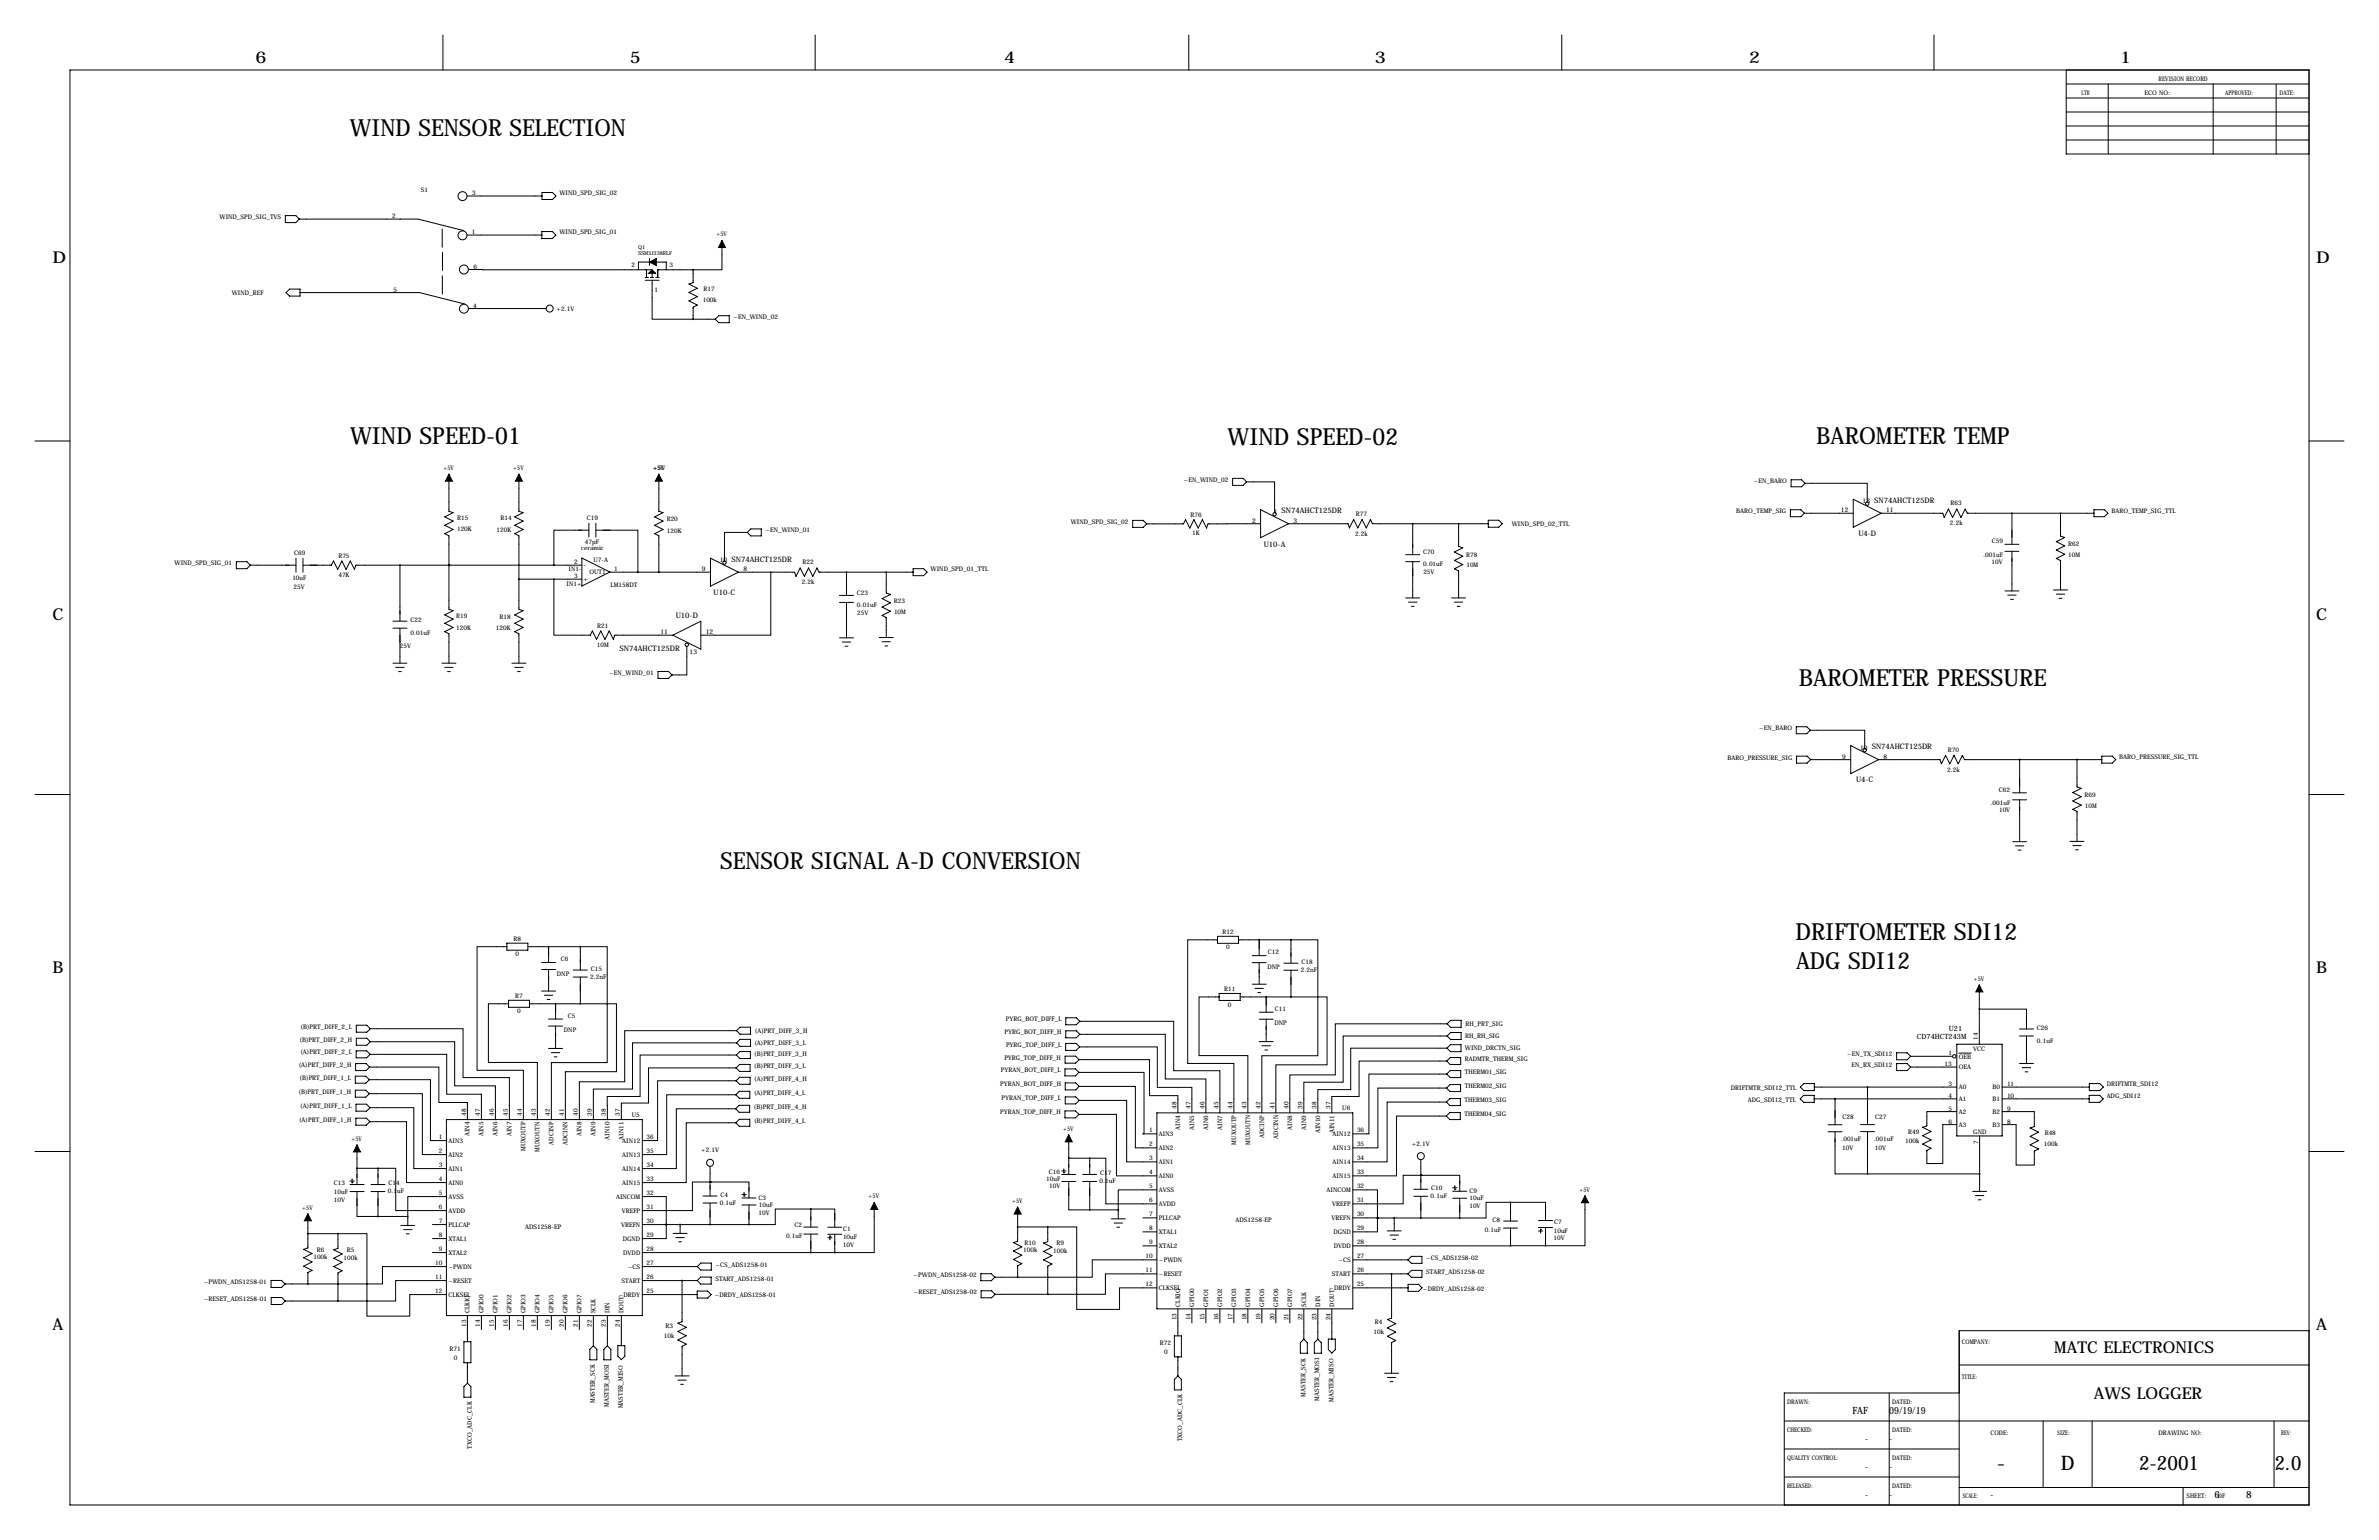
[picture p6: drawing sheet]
<svg xmlns="http://www.w3.org/2000/svg" width="864mm" height="559mm" viewBox="0 0 864 559" stroke-linecap="round" stroke-linejoin="round" font-family="sans-serif">
<defs><g id="words">
<g font-size="8.6">
<text x="127.1" y="49.5">WIND SENSOR SELECTION</text>
<text x="127.1" y="160.9">WIND SPEED-01</text>
<text x="445.6" y="161.5">WIND SPEED-02</text>
<text x="659.3" y="160.9">BAROMETER TEMP</text>
<text x="653" y="248.9">BAROMETER PRESSURE</text>
<text x="261.4" y="315.5">SENSOR SIGNAL A-D CONVERSION</text>
<text x="651.8" y="341">DRIFTOMETER SDI12</text>
<text x="652" y="351.7">ADG SDI12</text>
</g>
<g font-size="7.3">
<text x="724.9" y="533.4">-</text>
<text x="748.1" y="533.4">D</text>
<text x="776.5" y="533.4">2-2001</text>
<text x="825.7" y="533.4">2.0</text>
</g>
<g font-size="5.9">
<text x="92.7" y="22.9">6</text>
<text x="228.6" y="22.9">5</text>
<text x="364.5" y="22.9">4</text>
<text x="499.1" y="22.9">3</text>
<text x="635" y="22.9">2</text>
<text x="769.6" y="22.9">1</text>
<text x="19" y="95.2">D</text>
<text x="840.7" y="95.2">D</text>
<text x="19" y="224.8">C</text>
<text x="840.7" y="224.8">C</text>
<text x="19" y="353.1">B</text>
<text x="840.7" y="353.1">B</text>
<text x="19" y="482.6">A</text>
<text x="840.7" y="482.6">A</text>
<text x="745.6" y="491">MATC ELECTRONICS</text>
<text x="760.1" y="507.5">AWS LOGGER</text>
</g>
<g font-size="3.6">
<text x="672.4" y="513.1">FAF</text>
<text x="685.8" y="513.1">09/19/19</text>
<text x="677.1" y="523.2">-</text>
<text x="685.8" y="523.2">-</text>
<text x="677.1" y="533.4">-</text>
<text x="685.8" y="533.4">-</text>
<text x="677.1" y="543.6">-</text>
<text x="685.8" y="543.6">-</text>
<text x="722.6" y="543.6">-</text>
<text x="803.9" y="543.6">6</text>
<text x="815.3" y="543.6">8</text>
</g>
<g font-size="2.7">
<text x="680.4" y="182.4">SN74AHCT125DR</text>
<text x="465.2" y="186.2">SN74AHCT125DR</text>
<text x="674.6" y="194.5">U4-D</text>
<text x="265.5" y="203.8">SN74AHCT125DR</text>
<text x="458.7" y="198.3">U10-A</text>
<text x="259.1" y="215.9">U10-C</text>
<text x="245.3" y="224.1">U10-D</text>
<text x="224.9" y="236.2">SN74AHCT125DR</text>
<text x="679.4" y="271.8">SN74AHCT125DR</text>
<text x="673.8" y="283.9">U4-C</text>
</g>
<g font-size="2.6">
<text x="695.9" y="377">CD74HCT243M</text>
<text x="707.5" y="373.9">U21</text>
</g>
<g font-size="2.4">
<text x="668.3" y="185.9">12</text>
<text x="676.1" y="182.6">13</text>
<text x="684.7" y="185.9">11</text>
<text x="454.5" y="189.7">2</text>
<text x="462.4" y="186.4">1</text>
<text x="469.5" y="189.7">3</text>
<text x="261.3" y="203.9">10</text>
<text x="254.8" y="207.3">9</text>
<text x="269.8" y="207.3">8</text>
<text x="239.8" y="230.1">11</text>
<text x="256.2" y="230.1">12</text>
<text x="250.3" y="237.5">13</text>
<text x="668.7" y="275.3">9</text>
<text x="675.2" y="272">10</text>
<text x="683.8" y="275.3">8</text>
</g>
<g font-size="2.3">
<text x="783.6" y="29.2">REVISION RECORD</text>
<text x="755.6" y="34.3">LTR</text>
<text x="778.5" y="34.3">ECO NO:</text>
<text x="807.7" y="34.3">APPROVED:</text>
<text x="827.5" y="34.3">DATE:</text>
<text x="152.8" y="69.6">S1</text>
<text x="171.3" y="70.8">3</text>
<text x="203.1" y="70.9">WIND_SPD_SIG_02</text>
<text x="79.7" y="79.5">WIND_SPD_SIG_TVS</text>
<text x="142.3" y="79.1">2</text>
<text x="171.3" y="84.9">1</text>
<text x="203" y="85">WIND_SPD_SIG_01</text>
<text x="260" y="85.8">+5V</text>
<text x="171.9" y="97.4">6</text>
<text x="229.3" y="96.9">2</text>
<text x="243" y="97">3</text>
<text x="84.1" y="107">WIND_REF</text>
<text x="142.8" y="105.8">5</text>
<text x="237.5" y="105.8">1</text>
<text x="255.4" y="105.6">R17</text>
<text x="171.8" y="111.6">4</text>
<text x="202" y="112.9">+2.1V</text>
<text x="255.1" y="109.6">100k</text>
<text x="266.2" y="115.8">~EN_WIND_02</text>
<text x="160.9" y="170.5">+5V</text>
<text x="186.3" y="170.5">+5V</text>
<text x="237.1" y="170.6">+5V</text>
<text x="429.7" y="174.9">~EN_WIND_02</text>
<text x="636.7" y="175.4">~EN_BARO</text>
<text x="708.1" y="183.3">R63</text>
<text x="766.5" y="186">BARO_TEMP_SIG_TTL</text>
<text x="166" y="188.9">R15</text>
<text x="181.7" y="188.9">R14</text>
<text x="213.1" y="188.6">C19</text>
<text x="242" y="189.1">R20</text>
<text x="388.7" y="190.1">WIND_SPD_SIG_02</text>
<text x="432.2" y="187.6">R76</text>
<text x="492.2" y="187.1">R77</text>
<text x="548.8" y="191">WIND_SPD_02_TTL</text>
<text x="630.3" y="186.2">BARO_TEMP_SIG</text>
<text x="707.8" y="190.6">2.2k</text>
<text x="165.9" y="192.8">120K</text>
<text x="180.3" y="192.9">120K</text>
<text x="212.3" y="197.5">47pF</text>
<text x="242.1" y="193.5">120K</text>
<text x="277.9" y="193.2">~EN_WIND_01</text>
<text x="432.8" y="194.2">1K</text>
<text x="491.9" y="194.4">2.2k</text>
<text x="723.1" y="197.1">C59</text>
<text x="106.8" y="201.3">C69</text>
<text x="122.8" y="202.5">R75</text>
<text x="211" y="199.6">ceramic</text>
<text x="215.5" y="203.8">U7-A</text>
<text x="516.6" y="201.1">C70</text>
<text x="532.2" y="202">R78</text>
<text x="719.9" y="202">.001uF</text>
<text x="750.7" y="198.2">R62</text>
<text x="750.8" y="202.1">10M</text>
<text x="63.3" y="205.1">WIND_SPD_SIG_01</text>
<text x="122.8" y="209.2">47K</text>
<text x="206.4" y="207.2">IN1-</text>
<text x="208.4" y="204.6">2</text>
<text x="208.4" y="209.7">3</text>
<text x="211.7" y="205.8">-</text>
<text x="214" y="208.4">OUT1</text>
<text x="222.9" y="207.1">1</text>
<text x="291.3" y="204.7">R22</text>
<text x="337.8" y="207.4">WIND_SPD_01_TTL</text>
<text x="516.6" y="205.5">0.01uF</text>
<text x="516.7" y="208.2">25V</text>
<text x="532.3" y="205.9">10M</text>
<text x="722.9" y="204.8">10V</text>
<text x="106.1" y="210.5">10uF</text>
<text x="106.5" y="213.6">25V</text>
<text x="205.6" y="212.7">IN1+</text>
<text x="211.7" y="210.9">+</text>
<text x="221.6" y="213">LM158DT</text>
<text x="291" y="212">2.2k</text>
<text x="311" y="215.9">C23</text>
<text x="311.1" y="220.3">0.01uF</text>
<text x="324.5" y="218.9">R23</text>
<text x="149" y="225.7">C22</text>
<text x="165.6" y="224.4">R19</text>
<text x="181.3" y="224.6">R18</text>
<text x="216.8" y="227.9">R21</text>
<text x="311.1" y="223">25V</text>
<text x="324.5" y="222.8">10M</text>
<text x="149" y="230.6">0.01uF</text>
<text x="165.6" y="228.5">120K</text>
<text x="180" y="228.6">120K</text>
<text x="145.2" y="235.1">25V</text>
<text x="216.7" y="234.6">10M</text>
<text x="221.1" y="244.9">~EN_WIND_01</text>
<text x="638.6" y="265">~EN_BARO</text>
<text x="627.1" y="275.6">BARO_PRESSURE_SIG</text>
<text x="707.1" y="272.7">R70</text>
<text x="769.3" y="275.4">BARO_PRESSURE_SIG_TTL</text>
<text x="706.8" y="280">2.2k</text>
<text x="725.6" y="287.4">C62</text>
<text x="722.5" y="292">.001uF</text>
<text x="756.7" y="289.2">R69</text>
<text x="756.8" y="293.2">10M</text>
<text x="725.7" y="294.8">10V</text>
<text x="186.4" y="341.5">R8</text>
<text x="443.7" y="339">R12</text>
<text x="187.1" y="347">0</text>
<text x="445.1" y="344.5">0</text>
<text x="460.2" y="346.3">C12</text>
<text x="203.6" y="348.8">C6</text>
<text x="214.5" y="352.2">C15</text>
<text x="460.1" y="351.5">DNP</text>
<text x="472.2" y="352.6">2.2nF</text>
<text x="472.4" y="349.8">C18</text>
<text x="202.2" y="354">DNP</text>
<text x="214.2" y="355.1">2.2nF</text>
<text x="444.3" y="359.7">R11</text>
<text x="716.5" y="355.9">+5V</text>
<text x="187" y="362.2">R7</text>
<text x="445.7" y="365.2">0</text>
<text x="187.8" y="367.7">0</text>
<text x="206.1" y="369.4">C5</text>
<text x="365.1" y="370.6">PYRG_BOT_DIFF_L</text>
<text x="462.8" y="366.9">C11</text>
<text x="109.1" y="373.3">(B)PRT_DIFF_2_L</text>
<text x="204.7" y="374.5">DNP</text>
<text x="274" y="374.7">(A)PRT_DIFF_3_H</text>
<text x="364.7" y="375.3">PYRG_BOT_DIFF_H</text>
<text x="462.7" y="372.1">DNP</text>
<text x="531.8" y="376.6">RH_RH_SIG</text>
<text x="532" y="372.2">RH_PRT_SIG</text>
<text x="718" y="377.4" transform="rotate(-90 718 377.4)">14</text>
<text x="739.4" y="373.6">C26</text>
<text x="108.7" y="378">(B)PRT_DIFF_2_H</text>
<text x="109.1" y="382.6">(A)PRT_DIFF_2_L</text>
<text x="273.8" y="383.3">(B)PRT_DIFF_3_H</text>
<text x="273.9" y="379.1">(A)PRT_DIFF_3_L</text>
<text x="365.2" y="379.9">PYRG_TOP_DIFF_L</text>
<text x="531.8" y="380.8">WIND_DRCTN_SIG</text>
<text x="670.5" y="383.3">~EN_TX_SDI12</text>
<text x="707.3" y="382.9">1</text>
<text x="716.3" y="381.2">VCC</text>
<text x="739.4" y="378.5">0.1uF</text>
<text x="108.5" y="387.2">(A)PRT_DIFF_2_H</text>
<text x="273.8" y="387.5">(B)PRT_DIFF_3_L</text>
<text x="363.4" y="389.1">PYRAN_BOT_DIFF_L</text>
<text x="364.6" y="384.5">PYRG_TOP_DIFF_H</text>
<text x="531.8" y="389.7">THERM01_SIG</text>
<text x="531.8" y="385">RADMTR_THERM_SIG</text>
<text x="672.1" y="387.2">EN_RX_SDI12</text>
<text x="705.9" y="386.8">13</text>
<text x="711" y="388">OEA</text>
<text x="711.1" y="384.1">OEB</text>
<text x="108.8" y="391.8">(B)PRT_DIFF_1_L</text>
<text x="273.8" y="392.2">(A)PRT_DIFF_4_H</text>
<text x="363.1" y="394.2">PYRAN_BOT_DIFF_H</text>
<text x="531.7" y="394.8">THERM02_SIG</text>
<text x="628.3" y="395.4">DRIFTMTR_SDI12_TTL</text>
<text x="707.3" y="394.1">3</text>
<text x="711.1" y="395.3">A0</text>
<text x="723.3" y="395.3">B0</text>
<text x="728.6" y="394.1">11</text>
<text x="764.8" y="394.2">DRIFTMTR_SDI12</text>
<text x="108.4" y="396.8">(B)PRT_DIFF_1_H</text>
<text x="109" y="401.9">(A)PRT_DIFF_1_L</text>
<text x="273.7" y="397.3">(A)PRT_DIFF_4_L</text>
<text x="363.6" y="399.3">PYRAN_TOP_DIFF_L</text>
<text x="531.7" y="399.9">THERM03_SIG</text>
<text x="634.5" y="399.7">ADG_SDI12_TTL</text>
<text x="707.3" y="398.4">4</text>
<text x="711.1" y="399.5">A1</text>
<text x="723.3" y="399.5">B1</text>
<text x="728.6" y="398.4">10</text>
<text x="764.7" y="398.5">ADG_SDI12</text>
<text x="108.6" y="407">(A)PRT_DIFF_1_H</text>
<text x="169.2" y="404.8" transform="rotate(-90 169.2 404.8)">48</text>
<text x="174.2" y="404.8" transform="rotate(-90 174.2 404.8)">47</text>
<text x="179.3" y="404.8" transform="rotate(-90 179.3 404.8)">46</text>
<text x="184.4" y="404.8" transform="rotate(-90 184.4 404.8)">45</text>
<text x="189.5" y="404.8" transform="rotate(-90 189.5 404.8)">44</text>
<text x="194.6" y="404.8" transform="rotate(-90 194.6 404.8)">43</text>
<text x="199.6" y="404.8" transform="rotate(-90 199.6 404.8)">42</text>
<text x="204.7" y="404.8" transform="rotate(-90 204.7 404.8)">41</text>
<text x="209.8" y="404.8" transform="rotate(-90 209.8 404.8)">40</text>
<text x="214.9" y="404.8" transform="rotate(-90 214.9 404.8)">39</text>
<text x="220" y="404.8" transform="rotate(-90 220 404.8)">38</text>
<text x="225" y="404.8" transform="rotate(-90 225 404.8)">37</text>
<text x="229.4" y="405.2">U5</text>
<text x="273.7" y="402.3">(B)PRT_DIFF_4_H</text>
<text x="273.7" y="407.4">(B)PRT_DIFF_4_L</text>
<text x="363.1" y="404.4">PYRAN_TOP_DIFF_H</text>
<text x="427.1" y="402.3" transform="rotate(-90 427.1 402.3)">48</text>
<text x="432.2" y="402.3" transform="rotate(-90 432.2 402.3)">47</text>
<text x="437.2" y="402.3" transform="rotate(-90 437.2 402.3)">46</text>
<text x="442.3" y="402.3" transform="rotate(-90 442.3 402.3)">45</text>
<text x="447.4" y="402.3" transform="rotate(-90 447.4 402.3)">44</text>
<text x="452.5" y="402.3" transform="rotate(-90 452.5 402.3)">43</text>
<text x="457.6" y="402.3" transform="rotate(-90 457.6 402.3)">42</text>
<text x="462.6" y="402.3" transform="rotate(-90 462.6 402.3)">41</text>
<text x="467.7" y="402.3" transform="rotate(-90 467.7 402.3)">40</text>
<text x="472.8" y="402.3" transform="rotate(-90 472.8 402.3)">39</text>
<text x="477.9" y="402.3" transform="rotate(-90 477.9 402.3)">38</text>
<text x="483" y="402.3" transform="rotate(-90 483 402.3)">37</text>
<text x="487.3" y="402.7">U6</text>
<text x="531.6" y="405">THERM04_SIG</text>
<text x="668.9" y="405.9">C28</text>
<text x="680.7" y="405.9">C27</text>
<text x="707.3" y="403">5</text>
<text x="707.3" y="407.7">6</text>
<text x="711.1" y="404.2">A2</text>
<text x="723.3" y="404.2">B2</text>
<text x="728.6" y="403">9</text>
<text x="728.6" y="407.7">8</text>
<text x="127.6" y="413.9">+5V</text>
<text x="159.3" y="413.4">1</text>
<text x="170.5" y="412.3" transform="rotate(-90 170.5 412.3)">AIN4</text>
<text x="175.6" y="412.3" transform="rotate(-90 175.6 412.3)">AIN5</text>
<text x="180.6" y="412.3" transform="rotate(-90 180.6 412.3)">AIN6</text>
<text x="185.7" y="412.3" transform="rotate(-90 185.7 412.3)">AIN7</text>
<text x="211.1" y="412.3" transform="rotate(-90 211.1 412.3)">AIN8</text>
<text x="216.2" y="412.3" transform="rotate(-90 216.2 412.3)">AIN9</text>
<text x="221.3" y="413.6" transform="rotate(-90 221.3 413.6)">AIN10</text>
<text x="226.4" y="413.6" transform="rotate(-90 226.4 413.6)">AIN11</text>
<text x="234.7" y="413.4">36</text>
<text x="385.9" y="410.3">+5V</text>
<text x="417.2" y="410.9">1</text>
<text x="420.7" y="412.2">AIN3</text>
<text x="428.4" y="409.9" transform="rotate(-90 428.4 409.9)">AIN4</text>
<text x="433.5" y="409.9" transform="rotate(-90 433.5 409.9)">AIN5</text>
<text x="438.5" y="409.9" transform="rotate(-90 438.5 409.9)">AIN6</text>
<text x="443.6" y="409.9" transform="rotate(-90 443.6 409.9)">AIN7</text>
<text x="458.9" y="412.9" transform="rotate(-90 458.9 412.9)">ADCINP</text>
<text x="463.9" y="413.2" transform="rotate(-90 463.9 413.2)">ADCINN</text>
<text x="469" y="409.9" transform="rotate(-90 469 409.9)">AIN8</text>
<text x="474.1" y="409.9" transform="rotate(-90 474.1 409.9)">AIN9</text>
<text x="479.2" y="411.2" transform="rotate(-90 479.2 411.2)">AIN10</text>
<text x="483.8" y="412.2">AIN12</text>
<text x="484.3" y="411.2" transform="rotate(-90 484.3 411.2)">AIN11</text>
<text x="492.6" y="410.9">36</text>
<text x="668.4" y="413.9">.001uF</text>
<text x="680.2" y="413.9">.001uF</text>
<text x="692.7" y="411.3">R49</text>
<text x="711.1" y="408.9">A3</text>
<text x="716.3" y="411.5">GND</text>
<text x="723.3" y="408.9">B3</text>
<text x="742.2" y="411.8">R48</text>
<text x="159.3" y="418.4">2</text>
<text x="162.8" y="414.7">AIN3</text>
<text x="162.8" y="419.8">AIN2</text>
<text x="190.8" y="417.7" transform="rotate(-90 190.8 417.7)">MUXOUTP</text>
<text x="195.9" y="418" transform="rotate(-90 195.9 418)">MUXOUTN</text>
<text x="201" y="415.3" transform="rotate(-90 201 415.3)">ADCINP</text>
<text x="206" y="415.6" transform="rotate(-90 206 415.6)">ADCINN</text>
<text x="225.9" y="414.7">AIN12</text>
<text x="225.9" y="419.8">AIN13</text>
<text x="234.7" y="418.4">35</text>
<text x="254.5" y="418.1">+2.1V</text>
<text x="417.2" y="416">2</text>
<text x="420.7" y="417.3">AIN2</text>
<text x="448.7" y="415.3" transform="rotate(-90 448.7 415.3)">MUXOUTP</text>
<text x="453.8" y="415.5" transform="rotate(-90 453.8 415.5)">MUXOUTN</text>
<text x="483.8" y="417.3">AIN13</text>
<text x="492.6" y="416">35</text>
<text x="512.5" y="415.7">+2.1V</text>
<text x="668.8" y="417.2">10V</text>
<text x="680.6" y="417.1">10V</text>
<text x="691.6" y="414.9">100k</text>
<text x="718.1" y="415" transform="rotate(-90 718.1 415)">7</text>
<text x="742" y="415.8">100k</text>
<text x="159.3" y="423.5">3</text>
<text x="162.8" y="424.8">AIN1</text>
<text x="225.9" y="424.8">AIN14</text>
<text x="234.7" y="423.5">34</text>
<text x="417.2" y="421.1">3</text>
<text x="420.7" y="422.4">AIN1</text>
<text x="483.8" y="422.4">AIN14</text>
<text x="492.6" y="421.1">34</text>
<text x="121.2" y="429.8">C13</text>
<text x="141" y="430.1">C14</text>
<text x="159.3" y="428.6">4</text>
<text x="162.8" y="429.9">AIN0</text>
<text x="225.9" y="429.9">AIN15</text>
<text x="234.7" y="428.6">33</text>
<text x="379.8" y="428.4">10uF</text>
<text x="380.8" y="426">C16</text>
<text x="380.9" y="431">10V</text>
<text x="399.1" y="429.3">0.1uF</text>
<text x="399.4" y="426.4">C17</text>
<text x="417.2" y="426.2">4</text>
<text x="417.2" y="431.2">5</text>
<text x="420.7" y="427.5">AIN0</text>
<text x="483.8" y="427.5">AIN15</text>
<text x="492.6" y="426.2">33</text>
<text x="492.6" y="431.2">32</text>
<text x="519.6" y="431.8">C10</text>
<text x="121.2" y="433.2">10uF</text>
<text x="121.2" y="436.3">10V</text>
<text x="140.8" y="433">0.1uF</text>
<text x="159.3" y="433.7">5</text>
<text x="162.8" y="435">AVSS</text>
<text x="223.6" y="435">AINCOM</text>
<text x="234.7" y="433.7">32</text>
<text x="261.3" y="437.1">0.1uF</text>
<text x="261.6" y="434.2">C4</text>
<text x="275.4" y="435.5">C3</text>
<text x="275.5" y="437.9">10uF</text>
<text x="315.3" y="434.8">+5V</text>
<text x="367.4" y="436.5">+5V</text>
<text x="417.2" y="436.3">6</text>
<text x="420.7" y="432.6">AVSS</text>
<text x="420.7" y="437.6">AVDD</text>
<text x="481.5" y="432.6">AINCOM</text>
<text x="483.6" y="437.6">VREFP</text>
<text x="492.6" y="436.3">31</text>
<text x="519.3" y="434.7">0.1uF</text>
<text x="533.4" y="433">C9</text>
<text x="533.5" y="435.4">10uF</text>
<text x="573.3" y="432.4">+5V</text>
<text x="109.7" y="438.9">+5V</text>
<text x="159.3" y="438.8">6</text>
<text x="159.3" y="443.8">7</text>
<text x="162.8" y="440.1">AVDD</text>
<text x="225.7" y="440.1">VREFP</text>
<text x="234.7" y="438.8">31</text>
<text x="234.7" y="443.8">30</text>
<text x="275.4" y="440.8">10V</text>
<text x="417.2" y="441.4">7</text>
<text x="420.7" y="442.7">PLLCAP</text>
<text x="448.5" y="443.5">ADS1258-EP</text>
<text x="483.4" y="442.7">VREFN</text>
<text x="492.6" y="441.4">30</text>
<text x="533.4" y="438.3">10V</text>
<text x="541.8" y="443.3">C8</text>
<text x="159.3" y="448.9">8</text>
<text x="162.8" y="445.2">PLLCAP</text>
<text x="190.6" y="445.9">ADS1258-EP</text>
<text x="225.5" y="445.2">VREFN</text>
<text x="234.7" y="448.9">29</text>
<text x="285.4" y="449.1">0.1uF</text>
<text x="288.4" y="445.1">C2</text>
<text x="306" y="449.7">10uF</text>
<text x="306.1" y="446.5">C1</text>
<text x="417.2" y="446.5">8</text>
<text x="420.7" y="447.8">XTAL1</text>
<text x="484" y="447.8">DGND</text>
<text x="492.6" y="446.5">29</text>
<text x="539" y="447.1">0.1uF</text>
<text x="564" y="450">10V</text>
<text x="564" y="447.2">10uF</text>
<text x="564.1" y="444.1">C7</text>
<text x="115" y="454.2">R6</text>
<text x="125.9" y="454.3">R5</text>
<text x="159.3" y="454">9</text>
<text x="162.8" y="450.2">XTAL1</text>
<text x="162.8" y="455.3">XTAL2</text>
<text x="226.1" y="450.2">DGND</text>
<text x="226.3" y="455.3">DVDD</text>
<text x="234.7" y="454">28</text>
<text x="306" y="452.4">10V</text>
<text x="371.4" y="454.5">100k</text>
<text x="372" y="451.8">R10</text>
<text x="382.3" y="454.6">100k</text>
<text x="383.5" y="451.9">R9</text>
<text x="417.2" y="451.6">9</text>
<text x="420.7" y="452.9">XTAL2</text>
<text x="484.2" y="452.9">DVDD</text>
<text x="492.6" y="451.6">28</text>
<text x="113.8" y="456.9">100k</text>
<text x="124.7" y="457">100k</text>
<text x="157.9" y="459.1">10</text>
<text x="162.8" y="460.4">~PWDN</text>
<text x="227.9" y="460.4">~CS</text>
<text x="234.7" y="459.1">27</text>
<text x="259.7" y="459.6">~CS_ADS1258-01</text>
<text x="415.8" y="456.6">10</text>
<text x="415.8" y="461.7">11</text>
<text x="420.7" y="458">~PWDN</text>
<text x="485.9" y="458">~CS</text>
<text x="492.6" y="456.6">27</text>
<text x="492.6" y="461.7">26</text>
<text x="517.7" y="457.1">~CS_ADS1258-02</text>
<text x="74" y="465.9">~PWDN_ADS1258-01</text>
<text x="157.9" y="464.2">11</text>
<text x="162.8" y="465.5">~RESET</text>
<text x="225.6" y="465.5">START</text>
<text x="234.7" y="464.2">26</text>
<text x="259.7" y="464.7">START_ADS1258-01</text>
<text x="331.6" y="463.4">~PWDN_ADS1258-02</text>
<text x="415.8" y="466.8">12</text>
<text x="420.7" y="463">~RESET</text>
<text x="483.5" y="463">START</text>
<text x="492.6" y="466.8">25</text>
<text x="517.7" y="462.2">START_ADS1258-02</text>
<text x="74" y="472.1">~RESET_ADS1258-01</text>
<text x="157.9" y="469.2">12</text>
<text x="162.8" y="470.6">CLKSEL</text>
<text x="224.6" y="470.6">~DRDY</text>
<text x="234.7" y="469.2">25</text>
<text x="259.4" y="470.7">~DRDY_ADS1258-01</text>
<text x="331.7" y="469.6">~RESET_ADS1258-02</text>
<text x="420.7" y="468.1">CLKSEL</text>
<text x="482.5" y="468.1">~DRDY</text>
<text x="516.6" y="468.4">~DRDY_ADS1258-02</text>
<text x="170.5" y="476.6" transform="rotate(-90 170.5 476.6)">CLKIO</text>
<text x="175.6" y="476.6" transform="rotate(-90 175.6 476.6)">GPIO0</text>
<text x="180.6" y="476.6" transform="rotate(-90 180.6 476.6)">GPIO1</text>
<text x="185.7" y="476.6" transform="rotate(-90 185.7 476.6)">GPIO2</text>
<text x="190.8" y="476.6" transform="rotate(-90 190.8 476.6)">GPIO3</text>
<text x="195.9" y="476.6" transform="rotate(-90 195.9 476.6)">GPIO4</text>
<text x="201" y="476.6" transform="rotate(-90 201 476.6)">GPIO5</text>
<text x="206" y="476.6" transform="rotate(-90 206 476.6)">GPIO6</text>
<text x="211.1" y="476.6" transform="rotate(-90 211.1 476.6)">GPIO7</text>
<text x="216.2" y="476.6" transform="rotate(-90 216.2 476.6)">SCLK</text>
<text x="221.3" y="476.6" transform="rotate(-90 221.3 476.6)">DIN</text>
<text x="226.4" y="476.6" transform="rotate(-90 226.4 476.6)">DOUT</text>
<text x="427.1" y="479" transform="rotate(-90 427.1 479)">13</text>
<text x="428.4" y="474.2" transform="rotate(-90 428.4 474.2)">CLKIO</text>
<text x="432.2" y="479" transform="rotate(-90 432.2 479)">14</text>
<text x="433.5" y="474.2" transform="rotate(-90 433.5 474.2)">GPIO0</text>
<text x="437.2" y="479" transform="rotate(-90 437.2 479)">15</text>
<text x="438.5" y="474.2" transform="rotate(-90 438.5 474.2)">GPIO1</text>
<text x="442.3" y="479" transform="rotate(-90 442.3 479)">16</text>
<text x="443.6" y="474.2" transform="rotate(-90 443.6 474.2)">GPIO2</text>
<text x="447.4" y="479" transform="rotate(-90 447.4 479)">17</text>
<text x="448.7" y="474.2" transform="rotate(-90 448.7 474.2)">GPIO3</text>
<text x="452.5" y="479" transform="rotate(-90 452.5 479)">18</text>
<text x="453.8" y="474.2" transform="rotate(-90 453.8 474.2)">GPIO4</text>
<text x="457.6" y="479" transform="rotate(-90 457.6 479)">19</text>
<text x="458.9" y="474.2" transform="rotate(-90 458.9 474.2)">GPIO5</text>
<text x="462.6" y="479" transform="rotate(-90 462.6 479)">20</text>
<text x="463.9" y="474.2" transform="rotate(-90 463.9 474.2)">GPIO6</text>
<text x="467.7" y="479" transform="rotate(-90 467.7 479)">21</text>
<text x="469" y="474.2" transform="rotate(-90 469 474.2)">GPIO7</text>
<text x="472.8" y="479" transform="rotate(-90 472.8 479)">22</text>
<text x="474.1" y="474.2" transform="rotate(-90 474.1 474.2)">SCLK</text>
<text x="477.9" y="479" transform="rotate(-90 477.9 479)">23</text>
<text x="479.2" y="474.2" transform="rotate(-90 479.2 474.2)">DIN</text>
<text x="483" y="479" transform="rotate(-90 483 479)">24</text>
<text x="484.3" y="474.2" transform="rotate(-90 484.3 474.2)">DOUT</text>
<text x="169.2" y="481.5" transform="rotate(-90 169.2 481.5)">13</text>
<text x="174.2" y="481.5" transform="rotate(-90 174.2 481.5)">14</text>
<text x="179.3" y="481.5" transform="rotate(-90 179.3 481.5)">15</text>
<text x="184.4" y="481.5" transform="rotate(-90 184.4 481.5)">16</text>
<text x="189.5" y="481.5" transform="rotate(-90 189.5 481.5)">17</text>
<text x="194.6" y="481.5" transform="rotate(-90 194.6 481.5)">18</text>
<text x="199.6" y="481.5" transform="rotate(-90 199.6 481.5)">19</text>
<text x="204.7" y="481.5" transform="rotate(-90 204.7 481.5)">20</text>
<text x="209.8" y="481.5" transform="rotate(-90 209.8 481.5)">21</text>
<text x="214.9" y="481.5" transform="rotate(-90 214.9 481.5)">22</text>
<text x="220" y="481.5" transform="rotate(-90 220 481.5)">23</text>
<text x="225" y="481.5" transform="rotate(-90 225 481.5)">24</text>
<text x="241" y="485.4">10k</text>
<text x="241.6" y="481.8">R3</text>
<text x="498.6" y="484.1">10k</text>
<text x="499.1" y="480.5">R4</text>
<text x="163.2" y="490.1">R71</text>
<text x="421.1" y="487.9">R72</text>
<text x="422.6" y="491.4">0</text>
<text x="712.2" y="487.7">COMPANY:</text>
<text x="164.7" y="493.5">0</text>
<text x="712.2" y="500.4">TITLE:</text>
<text x="216" y="509.2" transform="rotate(-90 216 509.2)">MASTER_SCK</text>
<text x="474" y="506.8" transform="rotate(-90 474 506.8)">MASTER_SCK</text>
<text x="478.9" y="508.3" transform="rotate(-90 478.9 508.3)">MASTER_MOSI</text>
<text x="484.1" y="508.6" transform="rotate(-90 484.1 508.6)">MASTER_MISO</text>
<text x="648.7" y="509.3">DRAWN:</text>
<text x="686.8" y="509.3">DATED:</text>
<text x="221.1" y="510.5" transform="rotate(-90 221.1 510.5)">MASTER_MOSI</text>
<text x="226" y="511" transform="rotate(-90 226 511)">MASTER_MISO</text>
<text x="648.7" y="519.4">CHECKED:</text>
<text x="686.8" y="519.4">DATED:</text>
<text x="722.6" y="520.7">CODE:</text>
<text x="746.8" y="520.7">SIZE:</text>
<text x="783.6" y="520.7">DRAWING NO:</text>
<text x="828" y="520.7">REV:</text>
<text x="171.3" y="525.6" transform="rotate(-90 171.3 525.6)">TXCO_ADC_CLK</text>
<text x="429.2" y="523" transform="rotate(-90 429.2 523)">TXCO_ADC_CLK</text>
<text x="648.7" y="529.6">QUALITY CONTROL:</text>
<text x="686.8" y="529.6">DATED:</text>
<text x="648.7" y="539.8">RELEASED:</text>
<text x="686.8" y="539.8">DATED:</text>
<text x="712.5" y="543.6">SCALE:</text>
<text x="793.7" y="543.6">SHEET:</text>
<text x="805" y="543.6">OF</text>
</g>
<g font-size="2">
<text x="231.6" y="90.4">Q1</text>
<text x="231.6" y="92.7">SSM3J338RLF</text>
</g>
</g></defs>
<g fill="none" stroke="#000" stroke-width=".36">
<path d="M160.8 12.7v12.7M295.9 12.7v12.7M431.5 12.7v12.7M566.9 12.7v12.7M702.1 12.7v12.7M25.4 25.4h812.8v520.7h-812.8zM750.1 25.4v30.5h88.1M750.1 35.6h88.1M750.1 30.5h88.1M765.3 30.5v25.4M803.4 30.5v25.4M826.3 30.5v25.4"/>
<path d="M750.1 50.8h88.1M750.1 45.7h88.1M750.1 40.6h88.1M103.6 78.2h3.8l1.3 1.3-1.3 1.3h-3.8zM108.7 79.5h43.1l16.5 4.2M169.6 71.1h27.1M196.7 69.9h3.9l1.2 1.2-1.2 1.3h-3.9zM160.5 83.1v6.6M160.6 91.5v6.6M169.5 85.3h27.2M170.1 97.8l66.6 .1M196.7 84h3.8l1.3 1.3-1.3 1.3h-3.8z"/>
<path d="M231.7 97.9v-2.8h10.2v2.8M234.7 97.9v2.8M235.8 93.8v2.5M236.7 99.2v1.5M251.6 97.9h-12.8v2.8M251.6 97.9v4.7l-1.5 .5 3 1.5-3 1.5 3 1.5-3 1.6 3 1.5-1.5 .8v4.3M262.1 87.3v10.6h-10.5M103.8 106.2l1.3-1.3h3.8v2.5h-3.8zM108.9 106.2h43.4l16.5 4.1M160.6 100.1v6.6M170 112h28.3M234.2 101.7h5.1"/>
<path d="M234.2 100.7h1.2M236.1 100.7h1.2M236.7 101.7v14.1h14.9M238 100.7h1.3M251.6 115.8h8M260.9 114.6h3.8v2.5h-3.8l-1.3-1.3zM12.7 160h12.7M163 172.1v13.4l1.5 .5-3.1 1.6 3.1 1.5-3.1 1.5 3.1 1.5-3.1 1.5 1.6 .8v26.7l1.5 .5-3.1 1.5 3.1 1.5-3.1 1.6 3.1 1.5-3.1 1.5 1.6 .8v10.6M188.4 172.1v13.4l1.5 .5-3.1 1.6 3.1 1.5-3.1 1.5 3.1 1.5-3.1 1.5 1.6 .8v26.7l1.5 .5-3.1 1.5 3.1 1.5-3.1 1.6 3.1 1.5-3.1 1.5 1.6 .8v10.6M239.2 172.1v13.4l1.5 .5-3.1 1.6 3.1 1.5-3.1 1.5 3.1 1.5-3.1 1.5 1.6 .8v13.2M447.4 173.6h3.9l1.2 1.3-1.2 1.2h-3.9zM452.5 174.9h10.2v11.1"/>
<path d="M650.2 174.1h3.8l1.3 1.3-1.3 1.2h-3.8zM655.3 175.4h22.5v6.8M838.2 160h12.7M213.8 192.4h-12.7v12.7M213.8 189.8v5.1M216.3 192.4h15.2v15.2M216.3 189.8v5.1M271.3 193.2h-8.3v10.4M271.3 193.2l1.2-1.3h3.9v2.6h-3.9zM411.2 188.8h3.8l1.3 1.3-1.3 1.3h-3.8zM457.6 190l-19.1 .1-.5 1.5-1.5-3-1.6 3-1.5-3-1.5 3-1.5-3-.8 1.5h-13.3M457.6 185l10.2 5-10.2 5.1z"/>
<path d="M467.8 190h21.6l.5 1.6 1.5-3.1 1.5 3.1 1.5-3.1 1.6 3.1 1.5-3.1 .7 1.5h42.1M512.8 190v11.3M529.5 190v8.3l1.5 .5-3 1.5 3 1.5-3 1.6 3 1.5-3 1.5 1.5 .8v9.8M540.3 188.8h3.8l1.2 1.2-1.2 1.3h-3.8zM649.9 185h3.8l1.3 1.2-1.3 1.3h-3.8zM655 186.2h17.7M672.7 181.2l10.2 5-10.2 5.1zM682.9 186.2h22.4l.5 1.6 1.5-3.1 1.5 3.1 1.5-3.1 1.6 3.1 1.5-3.1 .7 1.5h46M727.8 197.5h5.1M730.4 186.2v11.3M748 186.2v8.3l1.5 .5-3 1.5 3 1.6-3 1.5 3 1.5-3 1.5 1.5 .8v10.7M760.1 185h3.8l1.3 1.2-1.3 1.3h-3.8z"/>
<path d="M85.8 203.8h3.8l1.3 1.3-1.3 1.2h-3.8zM90.9 205.1h16.5M107.4 202.5v5.1M110 205.1h10.3l.8-1.5 1.5 3 1.5-3 1.5 3 1.6-3 1.5 3 .5-1.5h82M110 202.5v5.1M145.2 205.1v20.3M163 205.1h.1M188.4 210.2h22.8M201.1 210.2v20.3h13.2l.7-1.5 1.6 3 1.5-3 1.5 3 1.5-3 1.6 3 .5-1.5h21M211.2 202.5l10.2 5.1-10.2 5zM221.4 207.6h36.5M257.9 202.5l10.2 5.1-10.2 5.1z"/>
<path d="M268.1 207.6h20.3l.6 1.5 1.5-3 1.5 3 1.5-3 1.5 3 1.6-3 .7 1.5h34.2M279.8 207.6v22.9h-25.4M304.7 216.1h5.1M304.7 218.6h5.1M307.3 207.6v8.5M307.3 218.6v12.8M321.7 207.6v7.6l1.5 .5-3 1.5 3 1.5-3 1.6 3 1.5-3 1.5 1.5 .8v7.2M331.5 206.3h3.8l1.2 1.3-1.2 1.3h-3.8zM510.3 201.3h5.1M510.3 203.8h5.1M510.3 217h5.1M511.3 218.5h3"/>
<path d="M512.8 203.8v13.2M526.9 217h5.1M528 218.5h3M727.8 200.1h5.1M727.8 214.4h5.1M728.8 216h3.1M729.8 217.5h1.1M730.4 200.1v14.3M745.4 214.1h5.1M746.5 215.6h3M747.5 217.1h1M142.6 225.4h5.1"/>
<path d="M142.6 227.9h5.1M145.2 227.9v12.7M244.2 230.5l10.2-5.1v10.2zM249.3 234.5v10.4h-5.4M304.7 231.4h5.1M305.8 233h3M306.8 234.5h1M319.2 231.3h5.1M320.2 232.9h3M321.2 234.4h1M512.3 220h1M529 220h1"/>
<path d="M142.6 240.6h5.1M143.7 242.2h3M144.7 243.7h1M160.4 240.6h5.1M161.4 242.2h3.1M162.5 243.7h1M185.8 240.6h5.1M186.8 242.2h3.1M187.9 243.7h1M238.9 243.6h3.8l1.2 1.3-1.2 1.3h-3.8zM652.1 263.7h3.8l1.2 1.3-1.2 1.2h-3.8zM652.2 274.4h3.8l1.3 1.2-1.3 1.3h-3.8z"/>
<path d="M657.1 265h19.8v6.6M657.3 275.6h14.5M671.8 270.6l10.2 5-10.2 5.1zM682 275.6h22.2l.5 1.6 1.6-3.1 1.5 3.1 1.5-3.1 1.5 3.1 1.6-3.1 .7 1.5h49.9M733.1 275.6v12.1M754 275.6v9.9l1.5 .6-3.1 1.5 3.1 1.5-3.1 1.5 3.1 1.6-3.1 1.5 1.6 .7v10.9M763 274.4h3.8l1.2 1.2-1.2 1.3h-3.8zM12.7 288.3h12.7M730.6 290.2h5.1M730.6 287.7h5.1M733.1 290.2v15.2M838.2 288.3h12.7"/>
<path d="M730.6 305.4h5.1M731.6 306.9h3.1M732.6 308.5h1.1M751.4 305.3h5.1M752.4 306.8h3.1M753.5 308.4h1M442 339.8h7.6v2.5h-7.6zM184 343.5h-10.8v44.9h16.8v17.9M184 342.2h7.6v2.6h-7.6zM191.6 343.5h19.1M196.6 351.8h5.1M196.6 349.2h5.1"/>
<path d="M196.6 359.6h5.1M199.1 343.5v5.7M199.1 351.8v7.8M208.1 352h5.1M208.1 354.5h5.1M210.7 343.5h9.7v42.1h-20.2v20.7M210.7 343.5v8.5M210.7 354.5v9.7M442 341h-10.9v44.9h16.8v18M449.6 341h19M454.6 349.3h5M454.6 346.8h5"/>
<path d="M454.6 357.1h5M455.6 358.6h3M457.1 341v5.8M457.1 349.3v7.8M466.1 352h5.1M466.1 349.5h5.1M468.6 341h9.8v42.1h-20.3v20.8M468.6 341v8.5M468.6 352v9.7M718.5 357.4v21.5M129.3 372h3.8l1.3 1.3-1.3 1.2h-3.8zM129.3 376.7h3.8l1.3 1.3-1.3 1.3h-3.8z"/>
<path d="M134.4 378h30.6v16h14.8v12.3M134.4 373.3h33.7v17.7h16.8v15.3M184.6 364.2h-7.3v21.3h17.8v20.8M184.6 363h7.6v2.5h-7.6zM192.2 364.2h18.5M197.6 361.1h3.1M198.6 362.7h1M199.1 372.3h5.1M199.1 369.8h5.1M201.7 364.2v5.6M201.7 372.3v8.1M210.7 364.2h13.1v24.7h-18.6v17.4"/>
<path d="M267.4 374h-40.6v18.5h-16.5v13.8M267.4 378.4h-37.8v16.8h-14.2v11.1M267.4 378.4l1.2-1.3h3.8v2.6h-3.8zM268.6 372.7h3.8v2.6h-3.8l-1.2-1.3zM386.8 378.6h3.9l1.2 1.3-1.2 1.3h-3.9zM386.9 369.3h3.8l1.3 1.3-1.3 1.3h-3.8zM386.9 374h3.8l1.3 1.3-1.3 1.3h-3.8zM391.9 379.9h28.2v14.7h12.6v9.3M392 375.3h31v16.2h14.7v12.4M392 370.6h34.1v17.9h16.7v15.4M442.6 361.7h-7.3v21.3h17.7v20.9M442.6 360.5h7.6v2.5h-7.6z"/>
<path d="M450.2 361.7h18.4M456.6 360.2h1M457.1 369.8h5.1M457.1 367.3h5.1M457.1 378h5.1M458.1 379.5h3.1M459.6 361.7v5.6M459.6 369.8v8.2M468.6 361.7h13.1v24.7h-18.6v17.5M525.3 371.5h-40.6v18.5h-16.5v13.9M525.3 375.9h-37.7v16.8h-14.3v11.2M525.3 375.9l1.3-1.3h3.8v2.6h-3.8z"/>
<path d="M526.6 370.2h3.8v2.6h-3.8l-1.3-1.3zM718.5 366.2h17.1v7.2M733.1 373.4h5.1M733.1 375.9h5.1M735.6 375.9v10M129 395.6h3.8l1.3 1.2-1.3 1.3h-3.8zM129 390.5h3.8l1.3 1.3-1.3 1.2h-3.8zM129.1 385.9h3.8l1.3 1.3-1.3 1.3h-3.8zM129.3 381.3h3.8l1.3 1.3-1.3 1.2h-3.8zM134.1 396.8h19.2v22.1h8.8M134.1 391.8h22.2v22.1h5.8M134.2 387.2h25.1v12.8h10.4v6.3"/>
<path d="M134.4 382.6h27.8v14.5h12.6v9.2M199.1 380.4h5.1M200.2 382h3M201.2 383.5h1M267.1 397.3h-25.1v21.6h-8.8M267.1 397.3l1.3-1.3h3.8v2.5h-3.8zM267.2 387.5h-31.8v12.8h-9.8v6M267.2 392.2h-28.5v21.7h-5.5M267.3 382.8h-34.9v15.1h-12l.1 8.4M268.5 390.9h3.8v2.5h-3.8l-1.3-1.2zM268.5 386.2h3.8v2.6h-3.8l-1.3-1.3zM268.6 381.6h3.8v2.5h-3.8l-1.3-1.3z"/>
<path d="M386.6 387.9h3.8l1.3 1.2-1.3 1.3h-3.8zM386.6 383.2h3.8l1.3 1.3-1.3 1.3h-3.8zM386.7 398h3.8l1.3 1.3-1.3 1.3h-3.8zM386.7 392.9h3.8l1.3 1.3-1.3 1.3h-3.8zM391.7 389.1h23.6v22.3h-.4h5.1M391.7 384.5h25.6v13.1h10.3v6.3M391.8 399.3h17.2v22.3h11M391.8 394.2h20.3v22.3h7.9M459.1 381h1M525.1 399.9h-21.6v21.7h-12.4M525.1 394.8h-24.9v21.7h-9.1M525.1 394.8l1.3-1.3h3.8v2.6h-3.8z"/>
<path d="M525.2 389.7h-28.3v21.7h-5.8M525.2 385h-31.8v12.9h-9.9v6M525.3 380.3h-35v15.1h-11.9v8.5M525.3 380.3l1.2-1.2h3.9v2.5h-3.9zM526.3 398.6h3.8v2.6h-3.8l-1.2-1.3zM526.4 388.5h3.9v2.5h-3.9l-1.2-1.3zM526.4 383.7h3.9v2.6h-3.9l-1.2-1.3zM654.8 397.5h3.8v2.5h-3.8l-1.3-1.3zM654.8 393.2h3.8v2.5h-3.8l-1.3-1.2zM658.6 398.7h51.7M658.6 394.5h51.7M666.1 398.7v9.4"/>
<path d="M677.9 394.5v13.6M688.5 385.9h3.8l1.3 1.3-1.3 1.3h-3.8zM688.5 382h3.8l1.3 1.3-1.3 1.3h-3.8zM693.6 383.3h15.2M693.6 387.2h16.7M711.1 382.1h4.5M726.8 394.5h31.6M726.8 398.7h31.6M733.1 385.9h5.1M734.1 387.4h3.1M735.1 388.9h1M758.4 397.5h3.8l1.3 1.2-1.3 1.3h-3.8z"/>
<path d="M758.4 393.2h3.9l1.2 1.3-1.2 1.2h-3.9zM12.7 417.8h12.7M129.2 405.7h3.8l1.3 1.3-1.3 1.3h-3.8zM129.2 400.7h3.8l1.3 1.2-1.3 1.3h-3.8zM129.6 415.4v14.4M134.3 407h13.3v22.1h14.5M134.3 401.9h15.9v22.1h11.9M162.1 406.2h71.1v71.2h-71.1zM267.1 402.3h-21.6v21.7h-12.3M267.1 407.4h-18v21.7h-15.9M267.1 407.4l1.3-1.3h3.8v2.6h-3.8zM268.3 401.1h3.8v2.5h-3.8l-1.2-1.3z"/>
<path d="M386.6 403.1h3.8l1.3 1.3-1.3 1.2h-3.8zM388 411.8v14.4M391.7 404.4h13.6v22.3h14.7M420 403.8h71.1v71.1h-71.1zM525 405h-18.1v21.7h-15.8M526.3 403.7h3.8v2.5h-3.8l-1.3-1.2zM663.6 410.7h5.1M663.6 408.1h5.1M666.1 410.7v15.3h11.8M675.4 410.6h5.1M675.4 408.1h5.1M677.9 410.6v15.4"/>
<path d="M710.3 403.4h-10.8v5.1l-1.6 .5 3.1 1.6-3.1 1.5 3.1 1.5-3.1 1.5 3.1 1.6-1.5 .7v4.8h5.8v-14.1h5M718.6 412.2v20.1M726.8 403.4h11.7v5.4l-1.5 .5 3 1.5-3 1.5 3 1.6-3 1.5 3 1.5-1.5 .8v5.1h-6.6v-14.7h-5.1M838.2 417.8h12.7M127.1 429.8h5M127.1 432.4h5M127.1 428.5h1.5M127.8 429.1h.1M127.8 427.8v1.5M129.6 432.4v9h7.6M129.6 423.9h7.6M134.7 429.8h5.1"/>
<path d="M134.7 432.4h5.1M137.2 423.9h6.5v15.4h18.4M137.2 423.9v5.9M137.2 432.4v9M162.1 434.2h-14.1v7.2M233.2 434.2h8.7v10.1M255.2 434h5.1M255.2 436.5h5.1M257.8 428.9h-6.4v10.4h-18.2M257.8 428.9h.1M257.8 428.9h14.1v5.8M257.8 436.5v7.8"/>
<path d="M257.8 423.2v10.8M269.3 434.7h5.1M269.3 437.2h5.1M269.3 433.4h1.6M270.1 433.9h.1M270.1 432.7v1.5M271.9 437.2v7.1M294.3 438.7h-12.9v5.6h-9.5M294.3 438.7v6.6M294.3 438.7h8.7v6.6M317.3 436.3v18.2h-14.3M369.4 438v12.4l-1.5 .5 3 1.5-3 1.5 3 1.6-3 1.5 3 1.5-1.5 .8v4.1"/>
<path d="M385.4 426.2h5.1M385.4 428.7h5.1M385.4 424.9h1.5M386.2 425.4h.1M386.2 424.1v1.6M388 428.7v10.3h7.6M388 420.3h7.6M393 426.2h5.1M393 428.7h5.1M395.6 420.3h5.8v16.5h18.6M395.6 420.3v5.9M395.6 428.7v10.3"/>
<path d="M395.6 439h10.3M405.9 439v3.3M420 431.7h-14.1v7.3M491.1 431.7h8.9v10.3M513.2 431.5h5.1M513.2 434.1h5.1M515.8 426.5h-6.4v10.3h-18.3M515.8 426.5h.1M515.8 426.5h14.1v5.8M515.8 420.8v10.7M515.8 434.1v7.9M527.4 432.3h5"/>
<path d="M527.4 434.8h5M527.4 431h1.5M528.1 431.5h.1M528.1 430.2v1.5M529.9 434.8v7.2M548.3 436.3h12.7v6.6M548.3 436.3h-8.9v5.7h-9.5M548.3 436.3v6.8M575.4 433.9v18.1h-14.4M677.9 426h40.7M716.1 432.3h5.1M717.1 433.8h3"/>
<path d="M718.1 435.4h1M111.8 440.4v12.4l-1.6 .5 3.1 1.6-3.1 1.5 3.1 1.5-3.1 1.5 3.1 1.6-1.5 .7v4.2M111.8 447.6h10.9M122.7 447.6h10.5v30h15.5v-7.9h13.4M122.7 447.6v5.4l-1.5 .5 3 1.5-3 1.5 3 1.6-3 1.5 3 1.5-1.5 .8v10.2M137.2 441.4h10.8M145.5 444.7h5.1M146.5 446.2h3.1M147.5 447.7h1M148 441.4v3.3M157 444.3h5.1M157 449.4h5.1"/>
<path d="M157 454.5h5.1M162.1 459.6h-23.3v6.3h-27M233.2 444.3h38.7M233.2 454.5h69.8M233.2 459.6h19.9M241.9 444.3v5.1h-8.7M241.9 444.3h.1M244.3 447.5h5.1M245.4 449.1h3M246.4 450.6h1M246.9 444.3v3.2M254.4 458.3h3.8v2.6h-3.8l-1.3-1.3z"/>
<path d="M291.8 445.3h5.1M291.8 447.8h5.1M294.3 447.8v6.7M300.5 447.9h5.1M300.5 445.3h5.1M300.5 449.1h1.5M301.2 448.6h.1M301.2 448.4v1.5M303 447.9v6.6M369.4 445.2h10.9M380.3 445.2h10.6v29.9h15.5v-7.8h13.6M380.3 445.2v5.3l-1.5 .6 3.1 1.5-3.1 1.5 3.1 1.5-3.1 1.5 3.1 1.6-1.6 .7v10.2"/>
<path d="M403.4 442.3h5.1M404.4 443.8h3.1M405.4 445.3h1.1M414.9 441.9h5.1M414.9 447h5.1M414.9 452.1h5.1M420 457.1h-23.5v6.3h-27.1M491.1 441.9l8.9 .1M491.1 457.1h20M500 442v5h-8.9M500 442h.1M500 442h29.9"/>
<path d="M503.6 446.6h5.1M504.6 448.2h3M505.6 449.7h1M506.1 442v4.6M512.4 455.9h3.8v2.5h-3.8l-1.3-1.3zM545.8 443.1h5.1M545.8 445.6h5.1M548.3 452l-57.2 .1M548.3 452h12.7M548.3 445.6v6.4M558.5 445.4h5.1M558.5 442.9h5.1"/>
<path d="M558.5 446.7h1.5M559.3 446.2h.1M559.3 445.9v1.5M561 445.4v6.6M98.4 464.6h3.8l1.3 1.3-1.3 1.3h-3.8zM98.5 470.8h3.8l1.2 1.3-1.2 1.3h-3.8zM103.5 465.9h8.3M103.5 472.1h19.2M162.1 464.7h-18.5v7.4h-20.9M169.7 477.4v9.5M174.8 477.4v5M179.8 477.4v5"/>
<path d="M184.9 477.4v5M190 477.4v5M195.1 477.4v5M200.2 477.4v5M205.2 477.4v5M210.3 477.4v5M215.4 477.4v10.9M220.5 477.4v10.9M225.6 477.4v10.9M233.2 464.7h19.9M233.2 469.7h19.9M247.6 464.7v14.9l-1.5 .5 3 1.5-3 1.6 3 1.5-3 1.5 3 1.5-1.5 .8v10.8"/>
<path d="M253.1 468.5h3.8l1.3 1.2-1.3 1.3h-3.8zM254.4 463.4h3.8v2.5h-3.8l-1.3-1.2zM356.1 462.2h3.8l1.2 1.2-1.2 1.3h-3.8zM356.2 468.4h3.8l1.2 1.2-1.2 1.3h-3.8zM361.1 463.4h8.3M361.2 469.6h19.1M420 462.2h-18.7v7.4h-21M427.6 474.9v9.8M432.7 474.9v5.1M437.7 474.9v5.1M442.8 474.9v5.1M447.9 474.9v5.1"/>
<path d="M453 474.9v5.1M458.1 474.9v5.1M463.1 474.9v5.1M468.2 474.9v5.1M473.3 474.9v11.1M478.4 474.9v11.1M483.5 474.9v11M491.1 462.2h20M491.1 467.3h20M505.2 462.2v16.1l-1.6 .5 3.1 1.5-3.1 1.5 3.1 1.6-3.1 1.5 3.1 1.5-1.5 .8v11.1M511.1 466h3.9l1.2 1.3-1.2 1.3h-3.9zM512.4 461h3.8v2.5h-3.8l-1.3-1.3z"/>
<path d="M168.4 486.9h2.5v7.6h-2.5zM169.7 494.5v7.4M215.4 488.3l1.3 1.3v3.8h-2.6v-3.8zM219.2 489.6l1.3-1.3 1.2 1.3v3.8h-2.5zM224.3 488.3h2.5v3.8l-1.2 1.3-1.3-1.3zM245.1 499.3h5M426.3 484.7h2.6v7.7h-2.6zM427.6 492.4v6.9M427.6 499.3l1.3 1.2v3.8h-2.6v-3.8zM473.3 486l1.3 1.2v3.8h-2.6v-3.8zM478.4 486l1.3 1.2v3.8h-2.6v-3.8zM482.2 485.9h2.5v3.8l-1.2 1.3-1.3-1.3z"/>
<path d="M502.6 498.3h5.1M503.6 499.8h3.1M711.2 495.3h127M838.2 482.9h-127v63.2M168.4 503.2l1.3-1.3 1.2 1.3v3.8h-2.5zM246.1 500.8h3M247.1 502.3h1M504.6 501.3h1.1M647.7 515.6h190.5M685.8 505.5v40.6M711.2 505.5h-63.5v40.6M741.7 515.6v24.2"/>
<path d="M759.5 515.6v24.2M825.5 515.6v24.2M647.7 535.9h63.5M647.7 525.8h63.5M711.2 539.8h127M792.5 539.8v6.3"/>
<circle cx="167.9" cy="71.2" r="1.63"/>
<circle cx="167.9" cy="85.4" r="1.63"/>
<circle cx="168.4" cy="97.8" r="1.63"/>
<circle cx="168.4" cy="112" r="1.63"/>
<circle cx="199.5" cy="112" r="1.27"/>
<circle cx="462.7" cy="186.6" r=".61"/>
<circle cx="677.8" cy="182.8" r=".61"/>
<circle cx="263" cy="204.2" r=".61"/>
<circle cx="249.3" cy="233.9" r=".61"/>
<circle cx="676.9" cy="272.2" r=".61"/>
<circle cx="709.4" cy="383.3" r=".61"/>
<circle cx="515.8" cy="419.5" r="1.27"/>
<circle cx="257.8" cy="421.9" r="1.27"/>
</g>
<g fill="#000" stroke="#000" stroke-width=".36">
<path d="M236.7 97.9l1.3 1.3h-2.5zM235.8 95.1l2.5-1.3v2.6zM262.1 87.3l1.2 2.5h-2.5zM163 172.1l1.2 2.5h-2.5zM188.4 172.1l1.2 2.5h-2.5zM239.2 172.1l1.2 2.5h-2.5zM718.5 357.4l1.3 2.5h-2.6zM129.6 415.4l1.3 2.6h-2.6zM388 411.8l1.2 2.5h-2.5zM317.3 436.3l1.3 2.6h-2.5zM369.4 438l1.3 2.5h-2.6zM575.4 433.9l1.2 2.5h-2.5z"/>
<path d="M111.8 440.4l1.2 2.6h-2.5z"/>
</g>
<path d="M710.3 378.9h16.5v33.3h-16.5z" fill="none" stroke="#000" stroke-width=".38"/>
<path d="M162.9 205.1a.05 .05 0 0 0 .1 0 .05 .05 0 0 0-.1 0zM162.9 205.1a.05 .05 0 0 0 .1 0 .05 .05 0 0 0-.1 0zM188.3 210.2a.05 .05 0 0 0 .1 0 .05 .05 0 0 0-.1 0zM201 205.1a.05 .05 0 0 0 .1 0 .05 .05 0 0 0-.1 0zM231.5 207.6a.05 .05 0 0 0 .1 0 .05 .05 0 0 0-.1 0zM239.1 207.6a.05 .05 0 0 0 .1 0 .05 .05 0 0 0-.1 0zM201 210.2a.05 .05 0 0 0 .1 0 .05 .05 0 0 0-.1 0zM241.8 444.3a.05 .05 0 0 0 .1 0 .05 .05 0 0 0-.1 0zM387.9 420.3a.05 .05 0 0 0 .1 0 .05 .05 0 0 0-.1 0zM241.8 444.3a.05 .05 0 0 0 .1 0 .05 .05 0 0 0-.1 0zM505.1 462.2a.05 .05 0 0 0 .1 0 .05 .05 0 0 0-.1 0zM257.7 428.9a.05 .05 0 0 0 .1 0 .05 .05 0 0 0-.1 0zM148 441.4a.05 .05 0 0 0 .1 0 .05 .05 0 0 0-.1 0zM405.9 439a.05 .05 0 0 0 .1 0 .05 .05 0 0 0-.1 0zM666.1 398.7a.05 .05 0 0 0 .1 0 .05 .05 0 0 0-.1 0zM257.7 428.9a.05 .05 0 0 0 .1 0 .05 .05 0 0 0-.1 0zM515.7 426.5a.05 .05 0 0 0 .1 0 .05 .05 0 0 0-.1 0zM515.7 426.5a.05 .05 0 0 0 .1 0 .05 .05 0 0 0-.1 0zM548.3 436.3a.05 .05 0 0 0 .1 0 .05 .05 0 0 0-.1 0zM561 452a.05 .05 0 0 0 .1 0 .05 .05 0 0 0-.1 0zM548.3 452a.05 .05 0 0 0 .1 0 .05 .05 0 0 0-.1 0zM515.7 442a.05 .05 0 0 0 .1 0 .05 .05 0 0 0-.1 0zM199.1 343.5a.05 .05 0 0 0 .1 0 .05 .05 0 0 0-.1 0zM210.6 343.5a.05 .05 0 0 0 .1 0 .05 .05 0 0 0-.1 0zM210.6 364.2a.05 .05 0 0 0 .1 0 .05 .05 0 0 0-.1 0zM459.6 361.7a.05 .05 0 0 0 .1 0 .05 .05 0 0 0-.1 0zM468.6 341a.05 .05 0 0 0 .1 0 .05 .05 0 0 0-.1 0zM468.6 361.7a.05 .05 0 0 0 .1 0 .05 .05 0 0 0-.1 0zM111.7 447.6a.05 .05 0 0 0 .1 0 .05 .05 0 0 0-.1 0zM380.3 469.6a.05 .05 0 0 0 .1 0 .05 .05 0 0 0-.1 0zM380.3 445.2a.05 .05 0 0 0 .1 0 .05 .05 0 0 0-.1 0zM111.7 465.9a.05 .05 0 0 0 .1 0 .05 .05 0 0 0-.1 0zM257.7 444.3a.05 .05 0 0 0 .1 0 .05 .05 0 0 0-.1 0zM730.3 186.2a.05 .05 0 0 0 .1 0 .05 .05 0 0 0-.1 0zM733.1 275.6a.05 .05 0 0 0 .1 0 .05 .05 0 0 0-.1 0zM294.3 438.7a.05 .05 0 0 0 .1 0 .05 .05 0 0 0-.1 0zM294.3 454.5a.05 .05 0 0 0 .1 0 .05 .05 0 0 0-.1 0z" fill="#000" stroke="#000" stroke-width=".63"/>
<use href="#words"/>
</svg>
